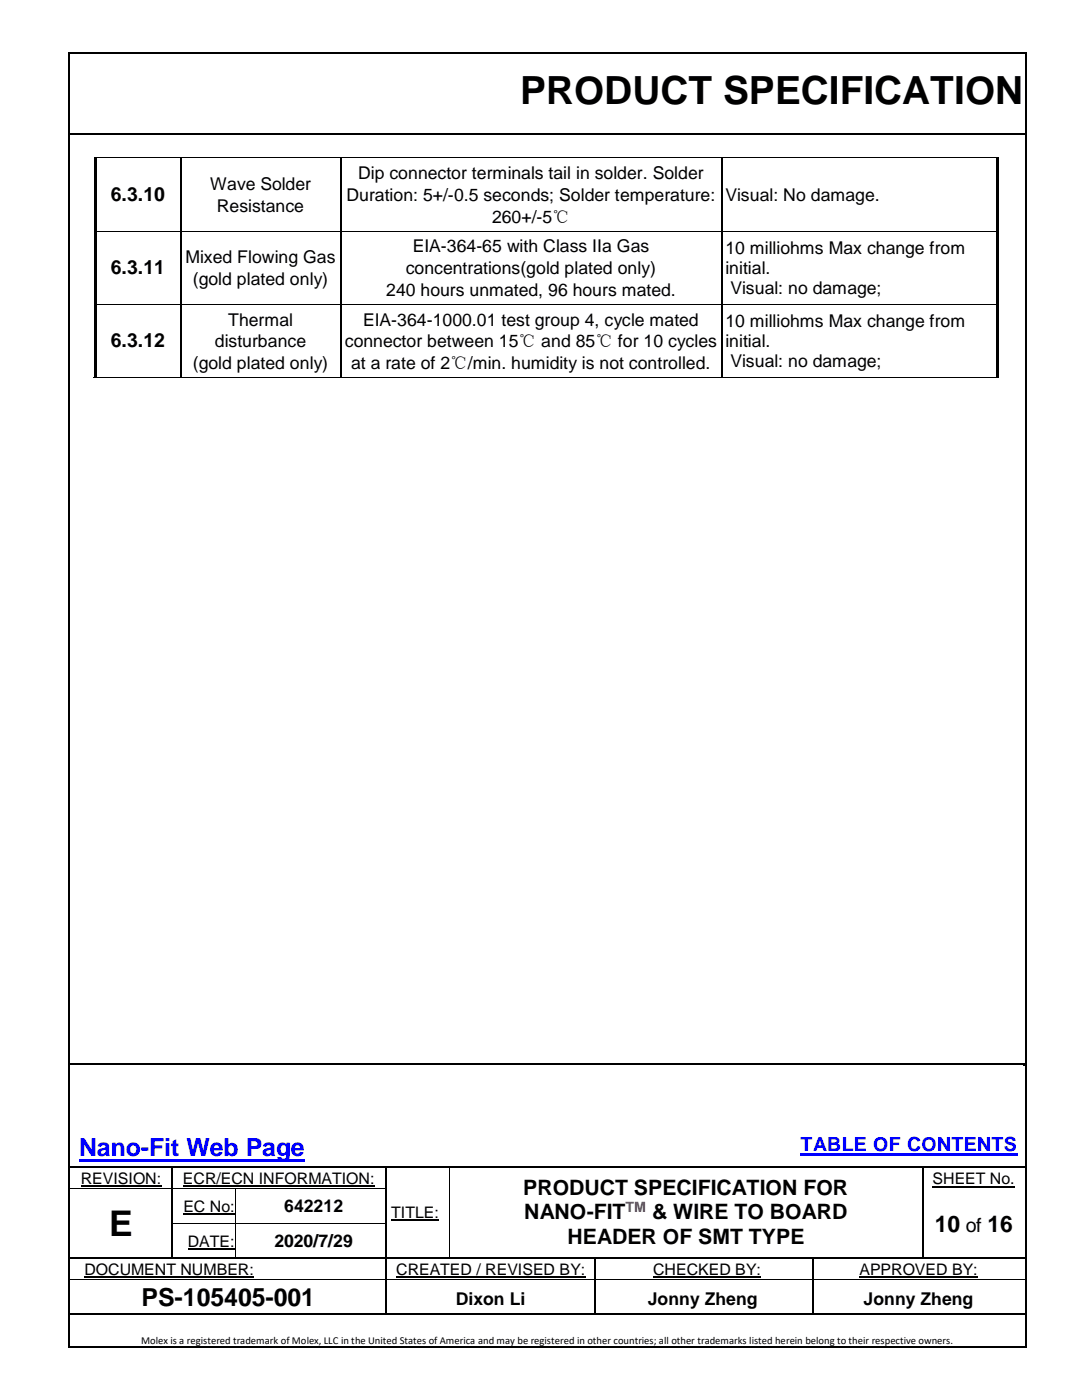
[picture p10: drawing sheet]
<svg xmlns="http://www.w3.org/2000/svg" width="216mm" height="279mm" viewBox="0 0 216 279" stroke-linecap="round" stroke-linejoin="round" font-family="sans-serif">
<defs><g id="words">
<text font-size="7.7" x="103.8" y="20.7">PRODUCT SPECIFICATION</text>
<text font-size="7.1" x="21.8" y="246.7">E</text>
<text font-size="5" fill="#00f" x="15.8" y="230.8">Nano-Fit Web Page</text>
<text font-size="5" x="28.2" y="260.7">PS-105405-001</text>
<g font-size="4.6">
<text x="186.5" y="245.8">10</text>
<text x="197.1" y="245.8">16</text>
</g>
<g font-size="4.2">
<text x="104.4" y="238.5">PRODUCT SPECIFICATION FOR</text>
<text x="104.6" y="243.4">NANO-FIT</text>
<text x="130.1" y="243.4">&amp; WIRE TO BOARD</text>
<text x="113.3" y="248.2">HEADER OF SMT TYPE</text>
</g>
<g font-size="3.9">
<text x="22.1" y="40.1">6.3.10</text>
<text x="22.1" y="54.7">6.3.11</text>
<text x="22.1" y="69.3">6.3.12</text>
<text x="192.7" y="245.8">of</text>
</g>
<text font-size="3.9" fill="#00f" x="159.7" y="229.7">TABLE OF CONTENTS</text>
<g font-size="3.5">
<text x="71.5" y="35.8">Dip connector terminals tail in solder. Solder</text>
<text x="41.9" y="37.9">Wave Solder</text>
<text x="69.1" y="40.1">Duration: 5+/-0.5 seconds; Solder temperature:</text>
<text x="144.8" y="40.1">Visual: No damage.</text>
<text x="43.3" y="42.3">Resistance</text>
<text x="98.2" y="44.4">260+/-5℃</text>
<text x="37" y="52.5">Mixed Flowing Gas</text>
<text x="82.4" y="50.4">EIA-364-65 with Class IIa Gas</text>
<text x="144.8" y="50.6">10 milliohms Max change from</text>
<text x="38.5" y="56.9">(gold plated only)</text>
<text x="77.1" y="59">240 hours unmated, 96 hours mated.</text>
<text x="81" y="54.7">concentrations(gold plated only)</text>
<text x="144.8" y="54.7">initial.</text>
<text x="145.7" y="58.7">Visual: no damage;</text>
<text x="45.5" y="65">Thermal</text>
<text x="72.4" y="65">EIA-364-1000.01 test group 4, cycle mated</text>
<text x="144.8" y="65.2">10 milliohms Max change from</text>
<text x="42.9" y="69.3">disturbance</text>
<text x="68.8" y="69.3">connector between 15℃ and 85℃ for 10 cycles</text>
<text x="144.8" y="69.3">initial.</text>
<text x="38.5" y="73.6">(gold plated only)</text>
<text x="70.1" y="73.6">at a rate of 2℃/min. humidity is not controlled.</text>
<text x="145.7" y="73.3">Visual: no damage;</text>
<text x="56.7" y="242">642212</text>
<text x="54.7" y="248.9">2020/7/29</text>
<text x="90.9" y="260.5">Dixon Li</text>
<text x="129.3" y="260.5">Jonny Zheng</text>
<text x="172.3" y="260.5">Jonny Zheng</text>
</g>
<g font-size="3.2">
<text x="16.1" y="236.3">REVISION:</text>
<text x="36.5" y="236.3">ECR/ECN INFORMATION:</text>
<text x="186.1" y="236.4">SHEET No.</text>
<text x="36.6" y="241.9">EC No:</text>
<text x="78.1" y="243">TITLE:</text>
<text x="37.5" y="248.8">DATE:</text>
<text x="16.8" y="254.4">DOCUMENT NUMBER:</text>
<text x="79.1" y="254.4">CREATED / REVISED BY:</text>
<text x="130.3" y="254.4">CHECKED BY:</text>
<text x="171.5" y="254.4">APPROVED BY:</text>
</g>
<text font-size="2.8" fill="#f00" x="124.8" y="242">TM</text>
<text font-size="2.1" x="28.2" y="268.2">Molex is a registered trademark of Molex, LLC in the United States of America and may be registered in other countries; all other trademarks listed herein belong to their respective owners.</text>
</g></defs>
<g fill="#000">
<path d="M14 26.6h.3v.3h-.3z" fill-rule="evenodd"/>
<path d="M14 26.6h.3v.3h-.3z" fill-rule="evenodd"/>
<path d="M204.3 26.6h.3v.3h-.3z" fill-rule="evenodd"/>
<path d="M204.3 26.6h.3v.3h-.3z" fill-rule="evenodd"/>
</g>
<path d="M14.3 26.8h190.2" fill="none" stroke="#000" stroke-width=".34"/>
<path d="M15.8 231.3h45v.5h-45z" fill-rule="evenodd" fill="#00f"/>
<path d="M159.7 230.4h43.4" fill="none" stroke="#00f" stroke-width=".42"/>
<g fill="none" stroke="#000" stroke-width=".34">
<path d="M13.8 10.7v258M14 10.5h190.5M204.7 10.7v258M14 212.3h190.1M14 233h20.1M34.5 233h42.5M77.3 233h12.3M184.3 233h19.8M77.1 256.2v5.9M118.8 256.2v5.9M14 262.2h62.9M14 268.9h190.5"/>
<path d="M77.3 262.2h41.3M118.9 262.2h43.1M162.4 262.2h41.9"/>
</g>
<g fill="#000">
<path d="M13.6 10.3h.4v.4h-.4z" fill-rule="evenodd"/>
<path d="M13.6 10.3h.4v.4h-.4z" fill-rule="evenodd"/>
<path d="M204.5 10.3h.3v.4h-.3z" fill-rule="evenodd"/>
<path d="M204.5 10.3h.3v.4h-.3z" fill-rule="evenodd"/>
<path d="M18.7 31.6h.5v.7h-.5z" fill-rule="evenodd"/>
<path d="M18.7 31.4h.5v.2h-.5z" fill-rule="evenodd"/>
<path d="M35.9 31.6h.3v.7h-.3z" fill-rule="evenodd"/>
<path d="M35.9 31.4h.2v.2h-.2z" fill-rule="evenodd"/>
<path d="M67.8 31.6h.3v.7h-.3z" fill-rule="evenodd"/>
<path d="M67.8 31.4h.2v.2h-.2z" fill-rule="evenodd"/>
<path d="M143.9 31.6h.2v.7h-.2z" fill-rule="evenodd"/>
<path d="M143.9 31.4h.1v.2h-.1z" fill-rule="evenodd"/>
<path d="M198.8 31.6h.5v.7h-.5z" fill-rule="evenodd"/>
<path d="M198.8 31.4h.5v.2h-.5z" fill-rule="evenodd"/>
<path d="M18.7 32.3h.5v13.7h-.5z" fill-rule="evenodd"/>
<path d="M18.7 46h.5v1h-.5z" fill-rule="evenodd"/>
<path d="M35.9 46h.3v1h-.3z" fill-rule="evenodd"/>
<path d="M67.8 46h.3v1h-.3z" fill-rule="evenodd"/>
<path d="M143.9 46h.2v1h-.2z" fill-rule="evenodd"/>
<path d="M198.8 32.3h.5v13.7h-.5z" fill-rule="evenodd"/>
<path d="M198.8 46h.5v1h-.5z" fill-rule="evenodd"/>
<path d="M18.7 47h.5v13.6h-.5z" fill-rule="evenodd"/>
<path d="M18.7 60.6h.5v1h-.5z" fill-rule="evenodd"/>
<path d="M18.7 61.6h.5v13.6h-.5z" fill-rule="evenodd"/>
<path d="M35.9 60.6h.3v1h-.3z" fill-rule="evenodd"/>
<path d="M35.9 75.2h.2v.2h-.2z" fill-rule="evenodd"/>
<path d="M67.8 60.6h.3v1h-.3z" fill-rule="evenodd"/>
<path d="M67.8 75.2h.2v.2h-.2z" fill-rule="evenodd"/>
<path d="M143.9 60.6h.2v1h-.2z" fill-rule="evenodd"/>
<path d="M143.9 75.2h.1v.2h-.1z" fill-rule="evenodd"/>
<path d="M198.8 47h.5v13.6h-.5z" fill-rule="evenodd"/>
<path d="M198.8 60.6h.5v1h-.5z" fill-rule="evenodd"/>
<path d="M198.8 61.6h.5v13.6h-.5z" fill-rule="evenodd"/>
<path d="M198.8 75.2h.5v.2h-.5z" fill-rule="evenodd"/>
<path d="M204.1 212.2h.4v.6h-.4z" fill-rule="evenodd"/>
<path d="M204.1 212.2h.4v.3h-.4z" fill-rule="evenodd"/>
<path d="M34.1 233.1h.3v.3h-.3z" fill-rule="evenodd"/>
<path d="M34.1 232.8h.4v.3h-.4z" fill-rule="evenodd"/>
<path d="M34.1 237.1h.3v.9h-.3z" fill-rule="evenodd"/>
<path d="M46.8 237.3h.2v.7h-.2z" fill-rule="evenodd"/>
<path d="M46.8 237.1h.2v.2h-.2z" fill-rule="evenodd"/>
<path d="M77 233.1h.2v.3h-.2z" fill-rule="evenodd"/>
<path d="M77 232.8h.3v.3h-.3z" fill-rule="evenodd"/>
<path d="M77 237.1h.2v.9h-.2z" fill-rule="evenodd"/>
<path d="M89.6 233h.1v.4h-.1z" fill-rule="evenodd"/>
<path d="M89.6 232.8h.1v.2h-.1z" fill-rule="evenodd"/>
<path d="M89.6 237.1h.1v.9h-.1z" fill-rule="evenodd"/>
<path d="M184 232.8h.3v.6h-.3z" fill-rule="evenodd"/>
<path d="M184 232.8h.3v.2h-.3z" fill-rule="evenodd"/>
<path d="M184 237.1h.3v.9h-.3z" fill-rule="evenodd"/>
<path d="M204.1 232.8h.4v.3h-.4z" fill-rule="evenodd"/>
<path d="M204.5 232.8h.3v.3h-.3z" fill-rule="evenodd"/>
<path d="M34.1 244h.3v.9h-.3z" fill-rule="evenodd"/>
<path d="M34.1 250.9h.3v.3h-.3z" fill-rule="evenodd"/>
<path d="M46.8 244h.2v.9h-.2z" fill-rule="evenodd"/>
<path d="M46.8 250.9h.3v.3h-.3z" fill-rule="evenodd"/>
<path d="M76.9 255.4h.4v.8h-.4z" fill-rule="evenodd"/>
<path d="M76.9 255.2h.2v.2h-.2z" fill-rule="evenodd"/>
<path d="M77 244h.2v.9h-.2z" fill-rule="evenodd"/>
<path d="M77 250.9h.2v.5h-.2z" fill-rule="evenodd"/>
<path d="M77.1 255.2h.2v.2h-.2z" fill-rule="evenodd"/>
<path d="M77.3 255.2h.1v.2h-.1z" fill-rule="evenodd"/>
<path d="M89.6 244h.1v.9h-.1z" fill-rule="evenodd"/>
<path d="M89.6 250.9h.2v.3h-.2z" fill-rule="evenodd"/>
<path d="M118.6 255.4h.3v.8h-.3z" fill-rule="evenodd"/>
<path d="M118.6 255.2h.2v.2h-.2z" fill-rule="evenodd"/>
<path d="M118.6 251.2h.3v.2h-.3z" fill-rule="evenodd"/>
<path d="M118.6 250.9h.3v.3h-.3z" fill-rule="evenodd"/>
<path d="M118.8 255.2h.1v.2h-.1z" fill-rule="evenodd"/>
<path d="M118.9 255.2h.2v.2h-.2z" fill-rule="evenodd"/>
<path d="M162 251.2h.3v.2h-.3z" fill-rule="evenodd"/>
<path d="M162 250.9h.3v.3h-.3z" fill-rule="evenodd"/>
<path d="M162 255.2h.3v1h-.3z" fill-rule="evenodd"/>
<path d="M184 244h.3v.9h-.3z" fill-rule="evenodd"/>
<path d="M184 250.9h.3v.3h-.3z" fill-rule="evenodd"/>
<path d="M13.6 268.7h.4v.4h-.4z" fill-rule="evenodd"/>
<path d="M13.6 268.7h.4v.4h-.4z" fill-rule="evenodd"/>
<path d="M76.9 262.1h.4v.3h-.4z" fill-rule="evenodd"/>
<path d="M118.6 262.1h.3v.3h-.3z" fill-rule="evenodd"/>
<path d="M162 262.1h.4v.3h-.4z" fill-rule="evenodd"/>
<path d="M204.3 262.1h.3v.3h-.3z" fill-rule="evenodd"/>
<path d="M204.5 268.7h.3v.4h-.3z" fill-rule="evenodd"/>
<path d="M204.5 268.7h.3v.4h-.3z" fill-rule="evenodd"/>
</g>
<path d="M16.1 236.8h16.1M36.5 236.8h38.3M186.1 236.8h16.4M16.8 254.8h33.9M36.6 242.3h10.2M37.5 249.2h9.3M78.1 243.5h9.5M79.1 254.8h37.7M130.3 254.8h21.5M171.5 254.8h23.6" fill="none" stroke="#000" stroke-width=".21"/>
<g fill="none" stroke="#000" stroke-width=".25">
<path d="M36.1 32.3v13.7M68 32.3v13.7M144 32.3v13.7M36.1 47v13.6M68 47v13.6M144 47v13.6M36.1 61.6v13.6M68 61.6v13.6M144 61.6v13.6M34.3 233.4v3.7M34.3 238v6M77.1 233.4v3.7"/>
<path d="M77.1 238v6M89.7 232.9h94.3M184.1 233.4v3.7M184.1 238v6M14 251h20.1M34.3 244.9v6M34.4 251h12.4M47.1 251h29.9M77.1 244.9v6M77.1 251.4v3.8M77.2 251h12.4M89.8 251h28.8"/>
<path d="M118.8 251.4v3.8M118.9 251h43.1M162.2 251.4v3.8M162.2 256.2v5.9M162.3 251h21.7M184.1 244.9v6M184.3 251h20.2"/>
</g>
<g fill="none" stroke="#000" stroke-width=".2">
<path d="M19.2 31.5h16.7M36.1 31.5h31.7M68 31.5h75.9M144 31.5h54.8M19.2 46.1h16.7M36.2 46.1h31.6M68.1 46.1h75.8M144.1 46.1h54.7M18.7 75.3h17.2M19.2 60.7h16.7M36.1 75.3h31.7M36.2 60.7h31.6"/>
<path d="M68 75.3h75.9M68.1 60.7h75.8M144 75.3h54.8M144.1 60.7h54.7M14 237.2h20.1M34.4 237.2h12.4M46.9 238v6M47 237.2h30M89.6 233.4v3.7M89.6 238v6M14 255.3h62.9M34.4 244.1h12.4"/>
<path d="M46.9 244.9v6M47 244.1h30M77.4 255.3h41.2M89.6 244.9v6M119.1 255.3h42.9M162.3 255.3h42.2"/>
</g>
<use href="#words"/>
</svg>
